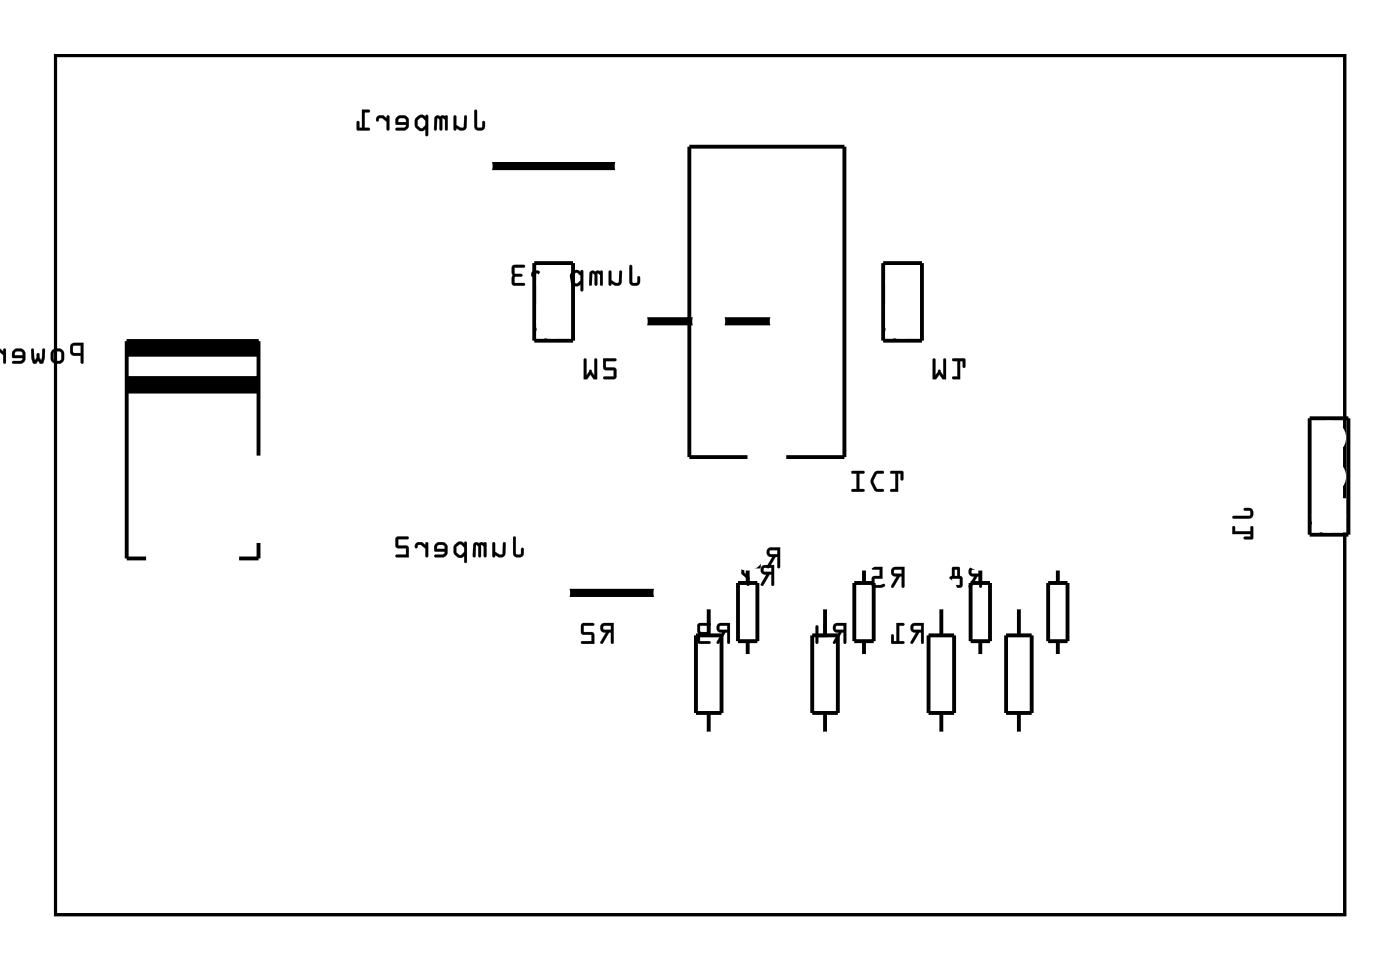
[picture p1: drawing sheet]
<svg xmlns="http://www.w3.org/2000/svg" width="92mm" height="63mm" viewBox="0 0 92 63" stroke-linecap="round" stroke-linejoin="round" font-family="sans-serif">
<path d="M3.6 3.6h84.5v56.3h-84.5z" fill="none" stroke="#000" stroke-width=".2"/>
<g fill="#000">
<path d="M31.1 7.2v1.1a.36 .36 0 0 0 .3 .3 .36 .36 0 0 0 .4-.3v-.3l-.1-.1-.1 .1v.3h-.3v-1zM29.7 7.6v.9h.2v-.1a.38 .38 0 0 0 .4 .2 .38 .38 0 0 0 .3-.3v-.7h-.2v.7l-.1 .1-.4-.2v-.6zM28.5 7.6v.9h.1l.1-.8 .1 .1v.7h.2v-.8l.2 .1v.7h.1v-.9zM27.3 7.7l-.1 .1a.54 .54 0 0 0 .4 .8l.3-.2v.5h.1v-1.3a.09 .09 0 0 0-.1-.1 .09 .09 0 0 0 0 .1l-.3-.1zM27.4 7.8l.2-.1 .3 .2v.3l-.2 .2-.3-.2zM26 7.7l-.1 .2v.2l.7 .1-.1 .2h-.5l-.1 .1h.7l.2-.3-.1-.5-.2-.1h-.3zM26.1 7.8l.4-.1 .1 .3h-.5zM24.7 7.6l-.1 .2a.1 .1 0 0 0 .1 .1 .1 .1 0 0 0 .1-.1l.2-.1 .3 .3v.5h.2v-.9h-.1l-.1 .1-.2-.1zM23.7 7.2v1.2h-.2v-.4l-.1-.1v.6h.8v-.1h-.3v-1h.3v-.2z"/>
<path d="M31.1 7.2v1.1a.37 .37 0 0 0 .3 .3 .37 .37 0 0 0 .4-.3v-.3a.1 .1 0 0 0-.1-.1 .1 .1 0 0 0-.1 .1v.3h-.3v-1zM31.1 7.2l.1 .1 .1 1h.3l.1-.4 .1 .1v.3a.35 .35 0 0 1-.4 .2 .35 .35 0 0 1-.3-.2zM29.7 7.6v.9a.1 .1 0 0 0 .1 0 .1 .1 0 0 0 .1-.1 .39 .39 0 0 0 .7-.1v-.7a.09 .09 0 0 0-.1-.1 .09 .09 0 0 0-.1 .1v.7l-.2 .1-.3-.2v-.6zM29.8 7.6h.1v.6l.4 .2 .1-.1v-.7h.2v.7a.32 .32 0 0 1-.5 .2l-.2-.1-.1 .1h-.1zM28.5 7.6l-.1 .9a.1 .1 0 0 0 .1 .1 .1 .1 0 0 0 .1-.1l.1-.8 .1 .1v.7a.1 .1 0 0 0 .1 .1 .1 .1 0 0 0 .1-.1v-.8l.2 .1-.1 .7a.1 .1 0 0 0 .1 .1 .1 .1 0 0 0 .1-.1v-.9zM28.5 7.6h.8v.9h-.1v-.7l-.2-.1-.1 .8h-.1v-.7l-.1-.1-.1 .8h-.1zM27.3 7.7l-.1 .2a.5 .5 0 0 0 .2 .6l.3 .1 .2-.2v.4a.1 .1 0 0 0 .1 .1 .1 .1 0 0 0 .1-.1v-1.2a.11 .11 0 0 0-.2-.1 .1 .1 0 0 0 0 .1l-.3-.1zM27.4 7.6l.2-.1 .3 .2v-.2l.1 .1v1.3h-.1v-.5l-.2 .2h-.2l-.3-.3v-.5zM27.4 7.9l.2-.2 .3 .2v.3l-.2 .2-.3-.2zM27.4 7.8v.4l.3 .2 .2-.2v-.3l-.3-.2zM26 7.7l-.1 .2v.3h.7l-.1 .2h-.5a.1 .1 0 0 0-.1 .1 .1 .1 0 0 0 .1 .1h.5l.2-.1 .1-.2v-.4l-.3-.3-.3-.1zM26 7.7l.2-.1h.3l.2 .1 .1 .5-.2 .3h-.7l.1-.1h.5l.1-.2-.7-.1v-.2zM26.1 7.8l.4-.1 .1 .3h-.5zM26.1 7.8v.2h.5l-.1-.3zM24.7 7.6l-.1 .2a.14 .14 0 0 0 .2 .2 .11 .11 0 0 0 0-.2l.2-.1 .3 .3v.5a.1 .1 0 0 0 .1 .1 .1 .1 0 0 0 .1-.1v-.9a.1 .1 0 0 0-.1-.1 .1 .1 0 0 0-.1 .1v.1l-.2-.2zM24.7 7.6h.4l.2 .2 .1-.2h.1v.9h-.2v-.5l-.3-.3h-.1l-.2 .2zM23.7 7.2v1.2h-.2l.1-.4a.1 .1 0 0 0-.1-.1 .1 .1 0 0 0-.1 .1v.5l.8 .1a.1 .1 0 0 0 0-.1 .1 .1 0 0 0 0-.1h-.3v-1h.3a.1 .1 0 0 0 0-.1 .1 .1 0 0 0 0-.1zM23.7 7.2h.5v.1h-.3v1.1h.3v.1h-.8v-.6l.1 .1v.4h.2z"/>
<path d="M41.3 17.4l-.1 1a.36 .36 0 0 0 .4 .3 .36 .36 0 0 0 .3-.3v-.3h-.1l-.1 .4h-.3v-1.1zM39.9 17.7v1h.1l.1-.1a.38 .38 0 0 0 .3 .1 .38 .38 0 0 0 .3-.2v-.8l-.1 .1v.6l-.1 .1-.4-.2-.1-.5zM38.7 17.8l-.1 .9h.2v-.8l.2 .1v.7l.1-.1 .1-.7 .1 .1v.6l.2 .1v-1zM37.4 17.9l-.1 .1a.54 .54 0 0 0 .5 .7l.2-.1v.4h.2v-1.3a.09 .09 0 0 0-.1 0 .09 .09 0 0 0-.1 .1l-.2-.1zM37.5 18l.3-.1 .2 .2v.3l-.2 .2-.3-.2zM36.2 17.8l-.1 .2v.3l.7 .1-.2 .1h-.5v.2h.7l.1-.3v-.5l-.3-.2h-.3zM36.3 17.9h.4l.1 .3h-.6zM34.9 17.8l-.1 .2a.1 .1 0 0 0 .1 .1 .1 .1 0 0 0 .1-.1l.2-.1 .3 .2v.5l.1 .1v-1h-.1v.2l-.2-.2zM33.6 17.4l-.1 1.2 .2 .1h.6v-.2h-.6v-.4h.5v-.1v-.1h-.5v-.4h.6l.1-.1z"/>
<path d="M41.3 17.4l-.1 1a.37 .37 0 0 0 .4 .3 .37 .37 0 0 0 .3-.3v-.2a.1 .1 0 0 0-.1-.1 .1 .1 0 0 0-.1 .1v.3h-.3v-1.1zM41.3 17.4h.1v1.1h.3l.1-.4h.1v.3a.35 .35 0 0 1-.3 .3 .35 .35 0 0 1-.4-.3zM39.9 17.7v.9a.1 .1 0 0 0 .1 .1 .1 .1 0 0 0 .1-.1 .39 .39 0 0 0 .6-.1l.1-.7a.09 .09 0 0 0-.1-.1 .09 .09 0 0 0-.1 .1v.6l-.3 .1-.2-.2v-.5zM39.9 17.7l.1 .1v.6l.5 .1 .1-.1v-.6l.1-.1v.8a.32 .32 0 0 1-.5 .2l-.2-.2v.2l-.1-.1zM38.7 17.8l-.1 .8a.1 .1 0 0 0 .1 .1 .1 .1 0 0 0 .1-.1v-.7l.2 .1-.1 .6a.1 .1 0 0 0 .1 .1 .1 .1 0 0 0 .1-.1l.1-.7 .1 .1v.6a.1 .1 0 0 0 .1 .1 .1 .1 0 0 0 .1-.1v-.9zM38.7 17.8l.8-.1v1l-.2-.1v-.6l-.1-.1-.1 .8-.1-.1v-.6l-.2-.1v.7l-.2 .1zM37.4 17.9l-.1 .2a.5 .5 0 0 0 .3 .6h.2l.2-.1v.4a.1 .1 0 0 0 .1 .1 .1 .1 0 0 0 .1-.1v-1.2a.1 .1 0 0 0-.1-.1 .1 .1 0 0 0-.1 .1l-.2-.1zM37.5 17.8l.3-.1 .2 .1 .1-.1h.1v1.4l-.2-.1v-.4l-.1 .1h-.2l-.3-.2v-.5zM37.6 18l.2-.1 .2 .2v.3l-.2 .1-.3-.1zM37.5 18v.4l.3 .2 .2-.2v-.3l-.2-.3zM36.2 17.8l-.1 .2v.3h.7l-.2 .2h-.4a.1 .1 0 0 0-.1 .1 .1 .1 0 0 0 .1 .1h.5l.1-.1 .1-.1v-.5l-.2-.3h-.4zM36.2 17.8l.1-.1h.3l.3 .2v.5l-.1 .2-.7 .1v-.2h.5l.2-.1v-.1h-.7v-.3zM36.3 17.9h.4l.1 .3h-.6zM36.3 17.9l-.1 .3h.6l-.1-.3zM34.9 17.8l-.1 .2a.11 .11 0 0 0 .1 .1 .11 .11 0 0 0 .1-.2h.2l.3 .2v.5a.1 .1 0 0 0 .1 .1 .1 .1 0 0 0 .1-.1v-.8a.1 .1 0 0 0-.1-.1 .1 .1 0 0 0-.1 .1v.1l-.2-.2zM34.9 17.8l.4-.1 .2 .2v-.2h.1v1l-.1-.1v-.5l-.3-.2h-.2l-.1 .2zM33.6 17.4l-.1 1.2 .2 .1h.6a.1 .1 0 0 0 .1-.1 .1 .1 0 0 0-.1-.1h-.6v-.4h.4a.1 .1 0 0 0 .1-.1 .1 .1 0 0 0-.1-.1h-.4v-.4h.6a.1 .1 0 0 0 .1-.1 .1 .1 0 0 0-.1-.1zM33.6 17.4h.8l-.1 .1h-.6v.4h.5v.1v.1h-.5v.4h.6v.2h-.6l-.1-.1z"/>
<path d="M3.6 3.6v56.3h84.5v-56.3zM3.6 3.6h84.5v56.3h-84.5z"/>
<path d="M4.7 22.5l-.1 .2v.4l.2 .2h.5v.5h.1l.1-1.4zM4.8 22.6h.5v.5h-.5zM3.2 23.3a.5 .5 0 0 0 1 0 .5 .5 0 0 0-1 0zM3.6 23h.3l.1 .1v.4l-.1 .1h-.3l-.1-.1zM2.1 22.8l-.1 .1a.95 .95 0 0 0 .2 .9h.2l.1-.2 .1 .2h.2a.95 .95 0 0 0 .1-.9v-.1l-.1 .1-.1 .7-.2-.5-.2 .5-.1-.7zM.9 22.9l-.1 .2v.3l.7 .1-.1 .1h-.6v.2h.7l.2-.3-.1-.5-.3-.2h-.3zM1 23h.4l.1 .3h-.5zM-.1 22.8v.4v-.2l.3 .2v.6h.1l.1-.9-.2-.1v.2zM-.1 22.8v1.4zM-.1 23v.7zM-.1 22.4v1.4zM-.1 22.8v1zM-.1 22.8v1.4zM-.1 23v.6zM-.1 22.4v1.4z"/>
<path d="M4.7 22.5l-.1 .2v.4l.2 .2h.5v.4a.1 .1 0 0 0 .1 .1 .1 .1 0 0 0 .1-.1v-1.3h-.6zM4.7 22.5l.8-.1-.1 1.4h-.1v-.5h-.5l-.2-.2zM4.8 22.7l.5-.1v.5h-.5zM4.8 22.6v.5h.5v-.5zM3.2 23.3a.51 .51 0 0 0 1 0 .51 .51 0 0 0-1 0zM3.2 23.3a.5 .5 0 0 1 1 0 .5 .5 0 0 1-1 0zM3.6 23h.3l.1 .1v.4l-.1 .1h-.4zM3.6 23l-.1 .5 .1 .1h.3l.1-.1v-.4l-.1-.1zM2.1 22.8v.7l.1 .3h.2l.1-.2 .1 .2h.2l.2-.9a.1 .1 0 0 0-.1-.1 .1 .1 0 0 0-.1 .1l-.1 .7-.1-.4a.1 .1 0 0 0-.1-.1 .1 .1 0 0 0-.1 .1l-.1 .4-.1-.7zM2.1 22.8l.1 .1 .1 .7 .2-.5 .2 .5 .1-.7h.1v.5l-.1 .4h-.2l-.1-.2-.1 .2-.3-.1v-.3zM.9 22.9l-.1 .2v.3h.7l-.1 .2h-.5a.1 .1 0 0 0-.1 .1 .1 .1 0 0 0 .1 .1h.5l.1-.1 .1-.1 .1-.5-.3-.3h-.3zM.9 22.9l.1-.1h.3l.3 .2v.5l-.1 .2-.7 .1v-.2h.6l.1-.1v-.1h-.7v-.3zM1 23h.4l.1 .3h-.5zM1 23v.3h.5l-.1-.3zM-.1 22.8v.4v-.2l.3 .2v.5a.1 .1 0 0 0 .1 .1 .1 .1 0 0 0 .1-.1v-.8a.1 .1 0 0 0-.1-.1 .1 .1 0 0 0-.1 .1v.1zM-.1 22.8l.3 .2v-.2l.2 .1-.1 .9h-.1v-.6l-.3-.2v.2zM-.1 22.8v1.4zM-.1 22.8v1.4zM-.1 23v.7zM-.1 22.9v.8zM-.1 22.4v1.4zM-.1 22.5v1.3zM-.1 22.8v1zM-.1 22.8v1zM-.1 22.8v1.4zM-.1 22.8v1.4zM-.1 23v.6zM-.1 23v.6zM-.1 22.4v1.4zM-.1 22.4v1.4z"/>
<path d="M33.6 35.1v1.1a.36 .36 0 0 0 .4 .3 .36 .36 0 0 0 .3-.3v-.3h-.1h-.1v.4h-.3v-1.1zM32.3 35.5v1h.1v-.2a.38 .38 0 0 0 .4 .2 .38 .38 0 0 0 .3-.3v-.7h-.1l-.1 .7-.1 .1-.4-.2v-.6zM31.1 35.6l-.1 .9 .1-.1 .1-.7 .1 .1 .1 .7 .1-.1 .1-.7 .1 .1v.6l.1 .1v-1zM29.8 35.6l-.1 .2a.54 .54 0 0 0 .4 .7l.3-.1v.4h.2v-1.3a.09 .09 0 0 0-.1 0 .09 .09 0 0 0-.1 .1l-.3-.1zM29.9 35.8l.3-.2 .2 .2v.3l-.2 .2-.3-.1zM28.5 35.6l-.1 .2 .1 .3 .6 .1-.1 .1h-.5v.2l.7-.1 .1-.2v-.6l-.3-.1h-.3zM28.7 35.7h.3l.1 .2h-.5zM27.3 35.6l-.1 .2a.1 .1 0 0 0 .1 .1 .1 .1 0 0 0 .1-.1l.2-.1 .3 .2v.5l.1 .1v-1h-.1v.2l-.3-.2zM26 35.2l-.1 .6 .2 .1h.5v.4h-.6l-.1 .1 .9 .1-.1-.7-.6-.1v-.4h.6l.1-.1z"/>
<path d="M33.6 35.1v1.1a.37 .37 0 0 0 .4 .3 .37 .37 0 0 0 .3-.3v-.2a.1 .1 0 0 0-.1-.1 .1 .1 0 0 0-.1 .1v.3h-.3v-1.1zM33.6 35.2h.2v1.1h.3l.1-.4h.1v.3a.35 .35 0 0 1-.3 .3 .35 .35 0 0 1-.4-.3zM32.3 35.5v.9a.1 .1 0 0 0 .1 .1 .1 .1 0 0 0 0-.2 .39 .39 0 0 0 .7-.1v-.6a.09 .09 0 0 0-.1-.1 .09 .09 0 0 0 0 .1l-.1 .6-.2 .1-.3-.2v-.6zM32.3 35.5h.1v.6l.4 .2 .1-.1 .1-.7h.1v.7a.32 .32 0 0 1-.5 .2l-.2-.1v.2l-.1-.1zM31.1 35.5l-.1 .9a.1 .1 0 0 0 .1 .1 .1 .1 0 0 0 .1-.1v-.7l.1 .1v.6a.1 .1 0 0 0 .1 .1 .1 .1 0 0 0 .1-.1l.1-.7 .1 .1v.6a.1 .1 0 0 0 .1 .1 .1 .1 0 0 0 .1-.1v-.9zM31.1 35.6l.7-.1v1l-.1-.1v-.6l-.1-.1-.1 .8-.1-.1-.1-.6-.1-.1v.7l-.2 .1zM29.8 35.6l-.1 .2a.5 .5 0 0 0 .3 .7h.2l.2-.1v.4a.1 .1 0 0 0 .1 .1 .1 .1 0 0 0 .1-.1v-1.3a.1 .1 0 0 0-.1-.1 .11 .11 0 0 0-.1 .2l-.3-.2zM29.9 35.6l.2-.1 .3 .1 .1-.1h.1l-.1 1.3h-.1v-.4l-.1 .1h-.3l-.2-.3-.1-.4zM29.9 35.8l.3-.2 .2 .2v.3l-.2 .2-.3-.1zM29.9 35.8v.4l.3 .1 .2-.2v-.3l-.2-.2zM28.5 35.6l-.1 .2 .1 .3h.6l-.1 .2h-.5a.1 .1 0 0 0-.1 .1 .1 .1 0 0 0 .1 .1h.5l.2-.1 .1-.1v-.5l-.2-.3h-.4zM28.5 35.6l.2-.1h.3l.3 .2v.5l-.2 .2-.6 .1v-.2h.5l.2-.1v-.1h-.7v-.3zM28.7 35.7h.3l.1 .2h-.5zM28.7 35.7l-.1 .2h.6l-.2-.2zM27.3 35.6l-.1 .2a.11 .11 0 0 0 .1 .1 .11 .11 0 0 0 .1-.2h.2l.3 .2v.5a.1 .1 0 0 0 .1 .1 .1 .1 0 0 0 .1-.1v-.8a.1 .1 0 0 0-.1-.1 .1 .1 0 0 0-.1 .1v.1l-.3-.2zM27.3 35.6l.4-.1 .2 .2v-.2h.1v1l-.1-.1v-.5l-.3-.2h-.2l-.2 .2zM26 35.2v.6l.6 .1v.4h-.6a.1 .1 0 0 0-.1 .1 .1 .1 0 0 0 .1 .1h.8l-.1-.7-.6-.1v-.4h.6a.1 .1 0 0 0 .1-.1 .1 .1 0 0 0-.1-.1zM26 35.2h.8l-.1 .1h-.6v.4l.6 .1 .1 .7-.9-.1 .1-.1h.6v-.4h-.5l-.2-.1z"/>
<path d="M38.3 23.5l-.1 1.3h.3l.2-.3 .2 .3h.2v-1.2a.1 .1 0 0 0-.1-.1 .1 .1 0 0 0-.1 .1v1l-.1-.3a.1 .1 0 0 0-.1-.1 .1 .1 0 0 0-.1 .1l-.2 .3v-1v-.1zM38.3 23.5l.1 .1v1l.3-.4 .3 .4v-1v-.1h.1v1.3h-.2l-.2-.3-.2 .3h-.3zM39.5 23.5l.1 .7h.6v.4h-.6a.1 .1 0 0 0-.1 .1 .1 .1 0 0 0 .1 .1h.6l.2-.1-.1-.6h-.6v-.5h.6a.1 .1 0 0 0 .1 0 .1 .1 0 0 0-.1-.1zM39.5 23.5h.9l-.1 .1h-.6v.5h.5l.2 .1v.4l-.1 .2h-.8l.1-.1h.6v-.5h-.6z"/>
<path d="M38.3 23.5l-.1 1.3h.3l.2-.3 .2 .3h.2v-1.3l-.2 .1v1l-.1-.3a.1 .1 0 0 0-.1-.1 .1 .1 0 0 0-.1 .1l-.2 .3v-1zM39.5 23.5l.1 .7h.6v.4h-.6l-.1 .2h.8l.1-.2v-.4l-.2-.1h-.5v-.5h.6l.1-.1z"/>
<path d="M49.9 37.1a.32 .32 0 0 0 0 .4 .32 .32 0 0 0 .3 .1l-.3 .7h.1l.4-.7h.1v.7h.2v-1.3zM50 37.2h.5v.2h-.4zM48.6 37v.6l.3 .3v.4h.1l.1-.5-.3-.3v-.3h.5h.1v-.2z"/>
<path d="M49.9 37.1a.32 .32 0 0 0 0 .4 .32 .32 0 0 0 .3 .1l-.4 .6a.11 .11 0 0 0 .1 .2 .1 .1 0 0 0 .1-.1l.4-.7h.1v.7a.1 .1 0 0 0 .1 .1 .1 .1 0 0 0 .1-.1v-1.3h-.6zM49.9 37.1l.8-.1v1.3h-.2v-.7h-.1l-.4 .7h-.1l.3-.7a.31 .31 0 0 1-.3-.1 .31 .31 0 0 1 0-.4zM50.1 37.2h.4v.2h-.4zM50 37.2l.1 .2h.4v-.2zM48.6 37v.6l.3 .3v.4a.1 .1 0 0 0 .1 .1 .1 .1 0 0 0 .1-.1v-.5l-.3-.3v-.3h.5l.1 .1v-.3zM48.6 37l.8 .1v.1h-.1h-.6v.3l.4 .3-.1 .5h-.1v-.4l-.3-.3z"/>
<path d="M50.3 35.9a.32 .32 0 0 0 0 .4 .32 .32 0 0 0 .3 .2l-.4 .6 .2 .1 .4-.7h.1v.6l.2 .1v-1.4zM50.4 36h.5v.3h-.4zM49.6 35.9l.1 .7h-.7v.6l.8-.1v-1.2v-.1zM49.1 36.8h.6v.2h-.6z"/>
<path d="M50.3 35.9a.32 .32 0 0 0-.1 .4 .32 .32 0 0 0 .4 .2l-.4 .6a.1 .1 0 0 0 .1 .1 .1 .1 0 0 0 .1 0l.4-.7h.1v.6a.1 .1 0 0 0 .1 .1 .1 .1 0 0 0 .1-.1v-1.3h-.6zM50.3 35.9l.8-.1-.1 1.4-.1-.1v-.7h-.1l-.4 .8-.1-.1 .3-.7a.31 .31 0 0 1-.3-.1 .31 .31 0 0 1 0-.4zM50.4 36h.5v.3h-.4zM50.4 36l.1 .3h.4v-.3zM49.6 35.9l.1 .7h-.7v.6l.8-.1v-1.2v-.1zM49.6 35.9h.2v1.2l-.8 .1v-.6h.7zM49.1 36.8h.6v.2h-.6zM49.1 36.7v.3h.6v-.3z"/>
<path d="M55.8 30.8v.2h.3v1h-.2a.1 .1 0 0 0-.1 .1 .1 .1 0 0 0 .1 .1h.7a.1 .1 0 0 0 .1-.1 .1 .1 0 0 0-.1-.1h-.3v-1h.3a.1 .1 0 0 0 .1-.1 .1 .1 0 0 0-.1-.1zM55.8 30.9h.8v.1h-.3v1h.3v.2l-.8-.1v-.1h.3v-1h-.3zM57.3 30.9l-.3 .5 .1 .3 .3 .5h.4a.1 .1 0 0 0 .1-.1 .1 .1 0 0 0-.1-.1h-.3l-.3-.5 .3-.5h.3a.1 .1 0 0 0 .1-.1 .1 .1 0 0 0-.1-.1zM57.3 30.9l.2-.1 .4 .1v.1h-.5l-.2 .5 .2 .5h.5v.1h-.5l-.3-.4a.77 .77 0 0 1 .2-.8zM58.3 30.8l.1 .2h.3v1h-.3a.1 .1 0 0 0-.1 .1 .1 .1 0 0 0 .1 .1h.4v-1.2h.2v.4a.1 .1 0 0 0 .1 .1 .1 .1 0 0 0 .1-.1l-.1-.6zM58.3 30.9h.9l-.1 .5h-.1v-.4h-.2v1.2l-.5-.1 .1-.1h.3v-1h-.3z"/>
<path d="M55.8 30.9v.1h.3v1h-.3v.1l.8 .1v-.2h-.3v-1h.3v-.1zM57.3 30.9l-.2 .5v.3l.3 .5h.5v-.2h-.4l-.3-.5 .3-.5h.4v-.1l-.4-.1zM58.3 30.9l.1 .1h.3v1h-.3l-.1 .1 .5 .1v-1.2h.2v.4h.1l.1-.5z"/>
<path d="M58.5 37.2a.32 .32 0 0 0-.1 .4 .32 .32 0 0 0 .3 .1l-.3 .7 .1 .1 .5-.8h.1v.7l.1 .1 .1-1.4zM58.6 37.3h.5v.3h-.5zM57.1 37.1l.1 .2h.4v.4l-.4 .1-.1 .6 .2 .1h.4a.15 .15 0 0 0 .2 0 .15 .15 0 0 0 0-.3l-.6 .1v-.4h.5v-.8z"/>
<path d="M58.5 37.2a.32 .32 0 0 0-.1 .4 .32 .32 0 0 0 .3 .1l-.3 .6a.1 .1 0 0 0 0 .2 .11 .11 0 0 0 .2-.1l.4-.7h.1v.7a.1 .1 0 0 0 .1 .1 .1 .1 0 0 0 .1-.1v-1.3h-.7zM58.5 37.2l.8-.1-.1 1.4-.1-.1v-.7h-.1l-.5 .7h-.1l.4-.7a.31 .31 0 0 1-.4-.1 .31 .31 0 0 1 .1-.4zM58.6 37.3h.5v.3l-.5-.1zM58.6 37.3v.3h.5v-.3zM57.1 37.1l.1 .2h.4v.4l-.4 .1-.1 .6 .2 .1 .6-.1a.1 .1 0 0 0 .1-.1 .1 .1 0 0 0-.1-.1l-.6 .1v-.4h.5v-.8zM57.1 37.1h.7v.8h-.5v.4l.6-.1 .1 .1-.1 .1-.6 .1-.2-.1 .1-.6 .4-.1v-.4h-.4z"/>
<path d="M61.1 23.5v1.3h.2l.2-.3 .3 .3h.2v-1.2a.1 .1 0 0 0-.1-.1 .1 .1 0 0 0-.1 .1v1l-.2-.3a.1 .1 0 0 0-.1-.1 .1 .1 0 0 0 0 .1l-.2 .3v-1l-.1-.1zM61.1 23.5l.2 .1v1l.2-.4 .3 .4v-1l.1-.1h.1v1.3h-.2l-.3-.3-.2 .3h-.2zM62.4 23.5v.1h.3v1h-.2a.1 .1 0 0 0-.1 .1 .1 .1 0 0 0 .1 .1h.4v-1.2h.2v.4a.1 .1 0 0 0 .1 .1 .1 .1 0 0 0 .1-.1l-.1-.5zM62.4 23.5h.8v.6l-.1-.1v-.4h-.2v1.2h-.5v-.1h.3v-1.1h-.3z"/>
<path d="M61.1 23.5v1.3h.2l.2-.3 .3 .3h.2l-.1-1.3-.1 .1v1l-.2-.3a.1 .1 0 0 0-.1-.1 .1 .1 0 0 0 0 .1l-.2 .3v-1zM62.4 23.5v.1h.3v1l-.3 .1v.1h.5v-1.2h.2v.4l.1 .1v-.6z"/>
<path d="M63.5 37.2a.32 .32 0 0 0 0 .4 .32 .32 0 0 0 .3 .1l-.3 .7 .1 .1 .4-.8h.2v.7l.1 .1v-1.4zM63.7 37.3h.5v.3h-.5zM62.4 37.1v.6l-.2 .2v.5l.2 .1h.6l.1-.2v-.4l-.2-.2v-.5zM62.4 37.9h.5v.4h-.5zM62.5 37.3h.2v.4h-.2z"/>
<path d="M63.5 37.2a.32 .32 0 0 0 0 .4 .32 .32 0 0 0 .3 .1l-.3 .6a.1 .1 0 0 0 0 .2 .1 .1 0 0 0 .1-.1l.4-.7h.2l-.1 .7a.1 .1 0 0 0 .1 .1 .1 .1 0 0 0 .1-.1v-1.3h-.6zM63.5 37.2l.8-.1v1.4l-.1-.1v-.7h-.2l-.4 .7h-.1l.3-.7a.31 .31 0 0 1-.3-.1 .31 .31 0 0 1 0-.4zM63.7 37.3h.5v.3l-.5-.1zM63.7 37.3v.3h.5v-.3zM62.4 37.1v.6l-.2 .2v.5l.2 .1h.6l.1-.2v-.4l-.2-.2v-.5zM62.4 37.1l.5 .1v.5l.2 .2v.4l-.1 .2h-.6l-.2-.1v-.5l.2-.2zM62.4 37.9h.5v.4h-.5zM62.4 37.9v.4h.5v-.4zM62.5 37.3h.2v.4h-.2zM62.5 37.3v.4h.2v-.4z"/>
<path d="M80.8 33.8v.2h1a.36 .36 0 0 0 .3-.4 .36 .36 0 0 0-.3-.3h-.3v.1l.4 .1v.3zM80.8 34.5l-.1 .5h1.2v.1h-.4v.2h.6l-.1-.9-.1 .1v.3h-1v-.3z"/>
<path d="M80.8 33.8v.2h1a.37 .37 0 0 0 .3-.4 .37 .37 0 0 0-.3-.4h-.2a.1 .1 0 0 0-.1 .1 .1 .1 0 0 0 .1 .1l.3 .1v.2zM80.8 33.8h1.1v-.3l-.4-.2h.3a.35 .35 0 0 1 .3 .3 .35 .35 0 0 1-.3 .3h-1zM80.8 34.5l-.1 .5h1.2v.1h-.3a.1 .1 0 0 0-.1 .1 .1 .1 0 0 0 .1 .1h.5v-.8a.1 .1 0 0 0-.1-.1 .1 .1 0 0 0-.1 .1v.3h-1v-.3zM80.8 34.5h.1v.3h1v-.3h.1l.1 .7h-.6v-.1h.4v-.1h-1.2z"/>
<path d="M39.4 40.9a.32 .32 0 0 0 0 .3 .32 .32 0 0 0 .3 .2l-.4 .7h.2l.4-.7h.1v.7h.1l.1-1.3zM39.5 41h.5v.2h-.4zM38.1 40.8v.6l.1 .2h.6v.4h-.6l-.1 .1h.8v-.7h-.7v-.4h.6l.1-.2z"/>
<path d="M39.4 40.9a.32 .32 0 0 0-.1 .3 .32 .32 0 0 0 .4 .2l-.4 .6a.1 .1 0 0 0 .1 .1 .1 .1 0 0 0 .1 0l.4-.7h.1v.7a.1 .1 0 0 0 .1 .1 .1 .1 0 0 0 .1-.1v-1.3h-.6zM39.4 40.9l.8-.1-.1 1.3h-.1v-.7h-.1l-.4 .7h-.2l.4-.7a.31 .31 0 0 1-.3-.2 .31 .31 0 0 1 0-.3zM39.5 41h.5v.2h-.4zM39.5 41l.1 .2h.4v-.2zM38.1 40.8v.7l.7 .1v.4h-.6a.1 .1 0 0 0-.1 .1 .1 .1 0 0 0 .1 .1h.7v-.8h-.7v-.4h.6a.1 .1 0 0 0 .1-.1 .1 .1 0 0 0-.1-.1zM38.1 40.8h.8l-.1 .2h-.6v.4h.7v.7h-.8l.1-.1h.6v-.5h-.6l-.1-.1z"/>
<path d="M47 40.9a.32 .32 0 0 0 0 .3 .32 .32 0 0 0 .3 .2l-.3 .7h.1l.4-.7h.1v.7h.2v-1.3zM47.2 41h.4v.2h-.4zM45.7 40.8v1.2l.2 .1h.6v-.1h-.6v-.4l.4-.1h.1l-.1-.1h-.4v-.4h.6v-.2z"/>
<path d="M47 40.9a.32 .32 0 0 0 0 .3 .32 .32 0 0 0 .3 .2l-.3 .6a.1 .1 0 0 0 0 .1 .1 .1 0 0 0 .1 0l.4-.7h.1v.7a.1 .1 0 0 0 .1 .1 .1 .1 0 0 0 .1-.1v-1.3h-.6zM47 40.9l.8-.1v1.3h-.1v-.7h-.2l-.4 .7h-.1l.3-.7a.31 .31 0 0 1-.3-.2 .31 .31 0 0 1 0-.3zM47.2 41h.4v.2h-.4zM47.2 41v.2h.5v-.2zM45.7 40.8v1.2l.2 .2h.6a.1 .1 0 0 0 .1-.1 .1 .1 0 0 0-.1-.1h-.6v-.4h.4a.1 .1 0 0 0 .1-.1 .1 .1 0 0 0-.1-.1l-.4-.1v-.3h.6a.1 .1 0 0 0 .1-.1 .1 .1 0 0 0-.1-.1zM45.7 40.8h.8v.2h-.6v.4h.4l.1 .1h-.1l-.4 .1v.4h.6v.1h-.6l-.2-.1z"/>
<path d="M54.7 40.9a.32 .32 0 0 0-.1 .3 .32 .32 0 0 0 .3 .2l-.3 .7h.1l.4-.7h.2v.7h.1v-1.3zM54.8 41h.5v.2h-.5zM53.5 41l-.1 .5-.1 .1 .2 .5h.1v-.4h.5v-.8v-.1h-.1v.7h-.4v-.5z"/>
<path d="M54.6 40.9a.32 .32 0 0 0 0 .3 .32 .32 0 0 0 .3 .2l-.3 .6a.1 .1 0 0 0 0 .1 .1 .1 0 0 0 .1 0l.4-.7h.2v.7a.1 .1 0 0 0 .1 .1 .1 .1 0 0 0 .1-.1v-1.3h-.7zM54.7 40.9l.7-.1v1.3h-.1v-.7h-.2l-.4 .7h-.1l.4-.7a.31 .31 0 0 1-.4-.2 .31 .31 0 0 1 .1-.3zM54.8 41h.5v.2h-.5zM54.8 41v.2h.5v-.2zM53.5 41l-.1 .5a.09 .09 0 0 0-.1 .1 .09 .09 0 0 0 .1 .1v.4a.1 .1 0 0 0 .1 .1 .1 .1 0 0 0 .1-.1v-.4h.5v-.8a.1 .1 0 0 0-.1-.1 .1 .1 0 0 0-.1 .1l.1 .6h-.4v-.5zM53.5 41h.1v.5h.4v-.7h.1v.1v.8h-.5v.4h-.1l-.1-.5v-.1z"/>
<path d="M59.7 40.9a.32 .32 0 0 0 0 .3 .32 .32 0 0 0 .3 .2l-.3 .7h.1l.4-.7h.1v.7h.2v-1.3zM59.9 41h.4v.2h-.4zM58.7 40.8v1.2h-.1v-.4l-.2-.1v.6h.8v-.1h-.3v-1h.3v-.2z"/>
<path d="M59.7 40.9a.32 .32 0 0 0 0 .3 .32 .32 0 0 0 .3 .2l-.3 .6a.1 .1 0 0 0 0 .1 .1 .1 0 0 0 .1 0l.4-.7h.1v.7a.1 .1 0 0 0 .1 .1 .1 .1 0 0 0 .1-.1v-1.3h-.6zM59.7 40.9l.8-.1v1.3h-.1v-.7h-.2l-.4 .7h-.1l.3-.7a.31 .31 0 0 1-.3-.2 .31 .31 0 0 1 0-.3zM59.9 41h.4v.2h-.4zM59.9 41v.2h.5v-.2zM58.7 40.8v1.2h-.1v-.4a.1 .1 0 0 0-.1-.1 .1 .1 0 0 0-.1 .1v.5l.8 .1a.1 .1 0 0 0 .1-.1 .1 .1 0 0 0-.1-.1h-.3v-1h.3a.1 .1 0 0 0 .1-.1 .1 .1 0 0 0-.1-.1zM58.7 40.8h.5v.1l-.3 .1v1h.3v.1h-.8v-.6l.1 .1 .1 .4h.1z"/>
</g>
<g fill="none" stroke="#000" stroke-width=".25">
<path d="M35 17.2h2.5v5.1h-2.5zM57.9 17.2h2.5v5.1h-2.5zM8.3 22.5h8.6M8.3 22.6h8.6M8.3 22.7h8.6M8.3 22.8h8.6M8.3 23h8.6M8.3 23.1h8.6M8.3 23.2h8.6M8.3 25.6h8.6M8.3 25.5h8.6M8.3 25.4h8.6"/>
<path d="M8.3 25.3h8.6M8.3 25.1h8.6M8.3 25h8.6M8.3 24.9h8.6M8.3 24.7h8.6M16.9 29.8v-7.5h-8.6v14.3h1.3M16.9 35.5v1.1h-1.2M46.4 39.8v1.8M48.4 38.2h1.2v3.8h-1.2zM49 29.9h-3.8v-20.3h10.1v20.3h-3.8M49 37.2v1M54.1 39.8v1.8"/>
<path d="M56 38.2h1.2v3.8h-1.2zM56.6 37.2v1M61.7 39.8v1.8M63.6 38.2h1.3v3.8h-1.3zM64.2 37.2v1M66.8 39.8v1.8M68.7 38.2h1.2v3.8h-1.2zM69.3 37.2v1M85.8 27.4h2.5v7.6h-2.5zM45.6 41.6h1.7v5.1h-1.7zM46.4 46.7v1.3M49 42v.9"/>
<path d="M53.2 41.6h1.7v5.1h-1.7zM54.1 46.7v1.3M56.6 42v.9M60.8 41.6h1.7v5.1h-1.7zM61.7 46.7v1.3M64.2 42v.9M65.9 41.6h1.7v5.1h-1.7zM66.8 46.7v1.3M69.3 42v.9"/>
</g>
<path d="M35 21.4l.9 .9M57.9 21.4l.9 .9M85.8 34.1l.9 .9" fill="none" stroke="#000" stroke-width=".13"/>
<path d="M32.1 10.9h8.3M37.2 38.8h5.7M42.3 21h8.3" fill="none" stroke="#000" stroke-width=".53"/>
<circle cx="12.6" cy="35.9" r="1.52" fill="#fff"/>
<circle cx="12.6" cy="35.9" r="1.52" fill="none" stroke="#fff" stroke-width=".76" stroke-linecap="butt"/>
<circle cx="12.6" cy="29.8" r="1.52" fill="#fff"/>
<circle cx="12.6" cy="29.8" r="1.52" fill="none" stroke="#fff" stroke-width=".76" stroke-linecap="butt"/>
<circle cx="17.4" cy="32.9" r="1.52" fill="#fff"/>
<circle cx="17.4" cy="32.9" r="1.52" fill="none" stroke="#fff" stroke-width=".76" stroke-linecap="butt"/>
<path d="M45.7 28h1.4v1.4h-1.4z" fill="#fff"/>
<path d="M45.7 28h1.4v1.4h-1.4z" fill="none" stroke="#fff" stroke-width=".76" stroke-linecap="butt"/>
<circle cx="46.4" cy="28.7" r=".7" fill="#fff"/>
<circle cx="46.4" cy="28.7" r=".7" fill="none" stroke="#fff" stroke-width=".76" stroke-linecap="butt"/>
<circle cx="54.1" cy="28.7" r=".7" fill="#fff"/>
<circle cx="54.1" cy="28.7" r=".7" fill="none" stroke="#fff" stroke-width=".76" stroke-linecap="butt"/>
<circle cx="46.4" cy="26.1" r=".7" fill="#fff"/>
<circle cx="46.4" cy="26.1" r=".7" fill="none" stroke="#fff" stroke-width=".76" stroke-linecap="butt"/>
<circle cx="54.1" cy="26.1" r=".7" fill="#fff"/>
<circle cx="54.1" cy="26.1" r=".7" fill="none" stroke="#fff" stroke-width=".76" stroke-linecap="butt"/>
<circle cx="46.4" cy="23.6" r=".7" fill="#fff"/>
<circle cx="46.4" cy="23.6" r=".7" fill="none" stroke="#fff" stroke-width=".76" stroke-linecap="butt"/>
<circle cx="54.1" cy="23.6" r=".7" fill="#fff"/>
<circle cx="54.1" cy="23.6" r=".7" fill="none" stroke="#fff" stroke-width=".76" stroke-linecap="butt"/>
<circle cx="46.4" cy="21" r=".7" fill="#fff"/>
<circle cx="46.4" cy="21" r=".7" fill="none" stroke="#fff" stroke-width=".76" stroke-linecap="butt"/>
<circle cx="54.1" cy="21" r=".7" fill="#fff"/>
<circle cx="54.1" cy="21" r=".7" fill="none" stroke="#fff" stroke-width=".76" stroke-linecap="butt"/>
<circle cx="46.4" cy="18.5" r=".7" fill="#fff"/>
<circle cx="46.4" cy="18.5" r=".7" fill="none" stroke="#fff" stroke-width=".76" stroke-linecap="butt"/>
<circle cx="54.1" cy="18.5" r=".7" fill="#fff"/>
<circle cx="54.1" cy="18.5" r=".7" fill="none" stroke="#fff" stroke-width=".76" stroke-linecap="butt"/>
<circle cx="46.4" cy="16" r=".7" fill="#fff"/>
<circle cx="46.4" cy="16" r=".7" fill="none" stroke="#fff" stroke-width=".76" stroke-linecap="butt"/>
<circle cx="54.1" cy="16" r=".7" fill="#fff"/>
<circle cx="54.1" cy="16" r=".7" fill="none" stroke="#fff" stroke-width=".76" stroke-linecap="butt"/>
<circle cx="46.4" cy="13.4" r=".7" fill="#fff"/>
<circle cx="46.4" cy="13.4" r=".7" fill="none" stroke="#fff" stroke-width=".76" stroke-linecap="butt"/>
<circle cx="54.1" cy="13.4" r=".7" fill="#fff"/>
<circle cx="54.1" cy="13.4" r=".7" fill="none" stroke="#fff" stroke-width=".76" stroke-linecap="butt"/>
<circle cx="46.4" cy="10.9" r=".7" fill="#fff"/>
<circle cx="46.4" cy="10.9" r=".7" fill="none" stroke="#fff" stroke-width=".76" stroke-linecap="butt"/>
<circle cx="54.1" cy="10.9" r=".7" fill="#fff"/>
<circle cx="54.1" cy="10.9" r=".7" fill="none" stroke="#fff" stroke-width=".76" stroke-linecap="butt"/>
<circle cx="61.7" cy="38.8" r=".7" fill="#fff"/>
<circle cx="61.7" cy="38.8" r=".7" fill="none" stroke="#fff" stroke-width=".76" stroke-linecap="butt"/>
<circle cx="61.7" cy="49" r=".7" fill="#fff"/>
<circle cx="61.7" cy="49" r=".7" fill="none" stroke="#fff" stroke-width=".76" stroke-linecap="butt"/>
<circle cx="54.1" cy="38.8" r=".7" fill="#fff"/>
<circle cx="54.1" cy="38.8" r=".7" fill="none" stroke="#fff" stroke-width=".76" stroke-linecap="butt"/>
<circle cx="54.1" cy="49" r=".7" fill="#fff"/>
<circle cx="54.1" cy="49" r=".7" fill="none" stroke="#fff" stroke-width=".76" stroke-linecap="butt"/>
<circle cx="46.4" cy="38.8" r=".7" fill="#fff"/>
<circle cx="46.4" cy="38.8" r=".7" fill="none" stroke="#fff" stroke-width=".76" stroke-linecap="butt"/>
<circle cx="46.4" cy="49" r=".7" fill="#fff"/>
<circle cx="46.4" cy="49" r=".7" fill="none" stroke="#fff" stroke-width=".76" stroke-linecap="butt"/>
<circle cx="66.8" cy="38.8" r=".7" fill="#fff"/>
<circle cx="66.8" cy="38.8" r=".7" fill="none" stroke="#fff" stroke-width=".76" stroke-linecap="butt"/>
<circle cx="66.8" cy="49" r=".7" fill="#fff"/>
<circle cx="66.8" cy="49" r=".7" fill="none" stroke="#fff" stroke-width=".76" stroke-linecap="butt"/>
<circle cx="69.3" cy="36.3" r=".7" fill="#fff"/>
<circle cx="69.3" cy="36.3" r=".7" fill="none" stroke="#fff" stroke-width=".76" stroke-linecap="butt"/>
<circle cx="69.3" cy="43.9" r=".7" fill="#fff"/>
<circle cx="69.3" cy="43.9" r=".7" fill="none" stroke="#fff" stroke-width=".76" stroke-linecap="butt"/>
<circle cx="56.6" cy="36.3" r=".7" fill="#fff"/>
<circle cx="56.6" cy="36.3" r=".7" fill="none" stroke="#fff" stroke-width=".76" stroke-linecap="butt"/>
<circle cx="56.6" cy="43.9" r=".7" fill="#fff"/>
<circle cx="56.6" cy="43.9" r=".7" fill="none" stroke="#fff" stroke-width=".76" stroke-linecap="butt"/>
<circle cx="49" cy="36.3" r=".7" fill="#fff"/>
<circle cx="49" cy="36.3" r=".7" fill="none" stroke="#fff" stroke-width=".76" stroke-linecap="butt"/>
<circle cx="49" cy="43.9" r=".7" fill="#fff"/>
<circle cx="49" cy="43.9" r=".7" fill="none" stroke="#fff" stroke-width=".76" stroke-linecap="butt"/>
<circle cx="64.2" cy="36.3" r=".7" fill="#fff"/>
<circle cx="64.2" cy="36.3" r=".7" fill="none" stroke="#fff" stroke-width=".76" stroke-linecap="butt"/>
<circle cx="64.2" cy="43.9" r=".7" fill="#fff"/>
<circle cx="64.2" cy="43.9" r=".7" fill="none" stroke="#fff" stroke-width=".76" stroke-linecap="butt"/>
<path d="M58.4 20.3h1.5v1.5h-1.5z" fill="#fff"/>
<path d="M58.4 20.3h1.5v1.5h-1.5z" fill="none" stroke="#fff" stroke-width=".76" stroke-linecap="butt"/>
<circle cx="59.1" cy="21" r=".74" fill="#fff"/>
<circle cx="59.1" cy="21" r=".74" fill="none" stroke="#fff" stroke-width=".76" stroke-linecap="butt"/>
<circle cx="59.1" cy="18.5" r=".74" fill="#fff"/>
<circle cx="59.1" cy="18.5" r=".74" fill="none" stroke="#fff" stroke-width=".76" stroke-linecap="butt"/>
<path d="M35.5 20.3h1.5v1.5h-1.5z" fill="#fff"/>
<path d="M35.5 20.3h1.5v1.5h-1.5z" fill="none" stroke="#fff" stroke-width=".76" stroke-linecap="butt"/>
<circle cx="36.3" cy="21" r=".74" fill="#fff"/>
<circle cx="36.3" cy="21" r=".74" fill="none" stroke="#fff" stroke-width=".76" stroke-linecap="butt"/>
<circle cx="36.3" cy="18.5" r=".74" fill="#fff"/>
<circle cx="36.3" cy="18.5" r=".74" fill="none" stroke="#fff" stroke-width=".76" stroke-linecap="butt"/>
<path d="M86.3 33h1.5v1.5h-1.5z" fill="#fff"/>
<path d="M86.3 33h1.5v1.5h-1.5z" fill="none" stroke="#fff" stroke-width=".76" stroke-linecap="butt"/>
<circle cx="87.1" cy="33.7" r=".74" fill="#fff"/>
<circle cx="87.1" cy="33.7" r=".74" fill="none" stroke="#fff" stroke-width=".76" stroke-linecap="butt"/>
<circle cx="87.1" cy="31.2" r=".74" fill="#fff"/>
<circle cx="87.1" cy="31.2" r=".74" fill="none" stroke="#fff" stroke-width=".76" stroke-linecap="butt"/>
<circle cx="87.1" cy="28.7" r=".74" fill="#fff"/>
<circle cx="87.1" cy="28.7" r=".74" fill="none" stroke="#fff" stroke-width=".76" stroke-linecap="butt"/>
<circle cx="41.4" cy="10.9" r=".7" fill="#fff"/>
<circle cx="41.4" cy="10.9" r=".7" fill="none" stroke="#fff" stroke-width=".76" stroke-linecap="butt"/>
<circle cx="31.2" cy="10.9" r=".7" fill="#fff"/>
<circle cx="31.2" cy="10.9" r=".7" fill="none" stroke="#fff" stroke-width=".76" stroke-linecap="butt"/>
<circle cx="43.9" cy="38.8" r=".7" fill="#fff"/>
<circle cx="43.9" cy="38.8" r=".7" fill="none" stroke="#fff" stroke-width=".76" stroke-linecap="butt"/>
<circle cx="36.3" cy="38.8" r=".7" fill="#fff"/>
<circle cx="36.3" cy="38.8" r=".7" fill="none" stroke="#fff" stroke-width=".76" stroke-linecap="butt"/>
<circle cx="51.5" cy="21" r=".7" fill="#fff"/>
<circle cx="51.5" cy="21" r=".7" fill="none" stroke="#fff" stroke-width=".76" stroke-linecap="butt"/>
<circle cx="41.4" cy="21" r=".7" fill="#fff"/>
<circle cx="41.4" cy="21" r=".7" fill="none" stroke="#fff" stroke-width=".76" stroke-linecap="butt"/>
<circle cx="58.1" cy="54.1" r=".66" fill="#fff"/>
<circle cx="58.1" cy="54.1" r=".66" fill="none" stroke="#fff" stroke-width=".61" stroke-linecap="butt"/>
<circle cx="60.7" cy="54.1" r=".66" fill="#fff"/>
<circle cx="60.7" cy="54.1" r=".66" fill="none" stroke="#fff" stroke-width=".61" stroke-linecap="butt"/>
<circle cx="63.2" cy="54.1" r=".66" fill="#fff"/>
<circle cx="63.2" cy="54.1" r=".66" fill="none" stroke="#fff" stroke-width=".61" stroke-linecap="butt"/>
<circle cx="65.7" cy="54.1" r=".66" fill="#fff"/>
<circle cx="65.7" cy="54.1" r=".66" fill="none" stroke="#fff" stroke-width=".61" stroke-linecap="butt"/>
<circle cx="68.3" cy="54.1" r=".66" fill="#fff"/>
<circle cx="68.3" cy="54.1" r=".66" fill="none" stroke="#fff" stroke-width=".61" stroke-linecap="butt"/>
<circle cx="46.4" cy="5.8" r=".66" fill="#fff"/>
<circle cx="46.4" cy="5.8" r=".66" fill="none" stroke="#fff" stroke-width=".61" stroke-linecap="butt"/>
<circle cx="43.9" cy="5.8" r=".66" fill="#fff"/>
<circle cx="43.9" cy="5.8" r=".66" fill="none" stroke="#fff" stroke-width=".61" stroke-linecap="butt"/>
<circle cx="41.4" cy="5.8" r=".66" fill="#fff"/>
<circle cx="41.4" cy="5.8" r=".66" fill="none" stroke="#fff" stroke-width=".61" stroke-linecap="butt"/>
<circle cx="38.8" cy="5.8" r=".66" fill="#fff"/>
<circle cx="38.8" cy="5.8" r=".66" fill="none" stroke="#fff" stroke-width=".61" stroke-linecap="butt"/>
<circle cx="36.3" cy="5.8" r=".66" fill="#fff"/>
<circle cx="36.3" cy="5.8" r=".66" fill="none" stroke="#fff" stroke-width=".61" stroke-linecap="butt"/>
<circle cx="33.7" cy="5.8" r=".66" fill="#fff"/>
<circle cx="33.7" cy="5.8" r=".66" fill="none" stroke="#fff" stroke-width=".61" stroke-linecap="butt"/>
<circle cx="31.2" cy="5.8" r=".66" fill="#fff"/>
<circle cx="31.2" cy="5.8" r=".66" fill="none" stroke="#fff" stroke-width=".61" stroke-linecap="butt"/>
<circle cx="28.7" cy="5.8" r=".66" fill="#fff"/>
<circle cx="28.7" cy="5.8" r=".66" fill="none" stroke="#fff" stroke-width=".61" stroke-linecap="butt"/>
<circle cx="26.1" cy="5.8" r=".66" fill="#fff"/>
<circle cx="26.1" cy="5.8" r=".66" fill="none" stroke="#fff" stroke-width=".61" stroke-linecap="butt"/>
<circle cx="23.6" cy="5.8" r=".66" fill="#fff"/>
<circle cx="23.6" cy="5.8" r=".66" fill="none" stroke="#fff" stroke-width=".61" stroke-linecap="butt"/>
<circle cx="68.3" cy="5.8" r=".66" fill="#fff"/>
<circle cx="68.3" cy="5.8" r=".66" fill="none" stroke="#fff" stroke-width=".61" stroke-linecap="butt"/>
<circle cx="65.7" cy="5.8" r=".66" fill="#fff"/>
<circle cx="65.7" cy="5.8" r=".66" fill="none" stroke="#fff" stroke-width=".61" stroke-linecap="butt"/>
<circle cx="63.2" cy="5.8" r=".66" fill="#fff"/>
<circle cx="63.2" cy="5.8" r=".66" fill="none" stroke="#fff" stroke-width=".61" stroke-linecap="butt"/>
<circle cx="60.7" cy="5.8" r=".66" fill="#fff"/>
<circle cx="60.7" cy="5.8" r=".66" fill="none" stroke="#fff" stroke-width=".61" stroke-linecap="butt"/>
<circle cx="58.1" cy="5.8" r=".66" fill="#fff"/>
<circle cx="58.1" cy="5.8" r=".66" fill="none" stroke="#fff" stroke-width=".61" stroke-linecap="butt"/>
<circle cx="55.6" cy="5.8" r=".66" fill="#fff"/>
<circle cx="55.6" cy="5.8" r=".66" fill="none" stroke="#fff" stroke-width=".61" stroke-linecap="butt"/>
<circle cx="53" cy="5.8" r=".66" fill="#fff"/>
<circle cx="53" cy="5.8" r=".66" fill="none" stroke="#fff" stroke-width=".61" stroke-linecap="butt"/>
<circle cx="50.5" cy="5.8" r=".66" fill="#fff"/>
<circle cx="50.5" cy="5.8" r=".66" fill="none" stroke="#fff" stroke-width=".61" stroke-linecap="butt"/>
<circle cx="35.3" cy="54.1" r=".66" fill="#fff"/>
<circle cx="35.3" cy="54.1" r=".66" fill="none" stroke="#fff" stroke-width=".61" stroke-linecap="butt"/>
<circle cx="32.7" cy="54.1" r=".66" fill="#fff"/>
<circle cx="32.7" cy="54.1" r=".66" fill="none" stroke="#fff" stroke-width=".61" stroke-linecap="butt"/>
<circle cx="37.8" cy="54.1" r=".66" fill="#fff"/>
<circle cx="37.8" cy="54.1" r=".66" fill="none" stroke="#fff" stroke-width=".61" stroke-linecap="butt"/>
<circle cx="40.3" cy="54.1" r=".66" fill="#fff"/>
<circle cx="40.3" cy="54.1" r=".66" fill="none" stroke="#fff" stroke-width=".61" stroke-linecap="butt"/>
<circle cx="42.9" cy="54.1" r=".66" fill="#fff"/>
<circle cx="42.9" cy="54.1" r=".66" fill="none" stroke="#fff" stroke-width=".61" stroke-linecap="butt"/>
<circle cx="45.4" cy="54.1" r=".66" fill="#fff"/>
<circle cx="45.4" cy="54.1" r=".66" fill="none" stroke="#fff" stroke-width=".61" stroke-linecap="butt"/>
<circle cx="48" cy="54.1" r=".66" fill="#fff"/>
<circle cx="48" cy="54.1" r=".66" fill="none" stroke="#fff" stroke-width=".61" stroke-linecap="butt"/>
<circle cx="50.5" cy="54.1" r=".66" fill="#fff"/>
<circle cx="50.5" cy="54.1" r=".66" fill="none" stroke="#fff" stroke-width=".61" stroke-linecap="butt"/>
<circle cx="55.6" cy="54.1" r=".66" fill="#fff"/>
<circle cx="55.6" cy="54.1" r=".66" fill="none" stroke="#fff" stroke-width=".61" stroke-linecap="butt"/>
<circle cx="58.1" cy="54.1" r=".66" fill="#fff"/>
<circle cx="58.1" cy="54.1" r=".66" fill="none" stroke="#fff" stroke-width=".25"/>
<circle cx="60.7" cy="54.1" r=".66" fill="#fff"/>
<circle cx="60.7" cy="54.1" r=".66" fill="none" stroke="#fff" stroke-width=".25"/>
<circle cx="63.2" cy="54.1" r=".66" fill="#fff"/>
<circle cx="63.2" cy="54.1" r=".66" fill="none" stroke="#fff" stroke-width=".25"/>
<circle cx="65.7" cy="54.1" r=".66" fill="#fff"/>
<circle cx="65.7" cy="54.1" r=".66" fill="none" stroke="#fff" stroke-width=".25"/>
<circle cx="68.3" cy="54.1" r=".66" fill="#fff"/>
<circle cx="68.3" cy="54.1" r=".66" fill="none" stroke="#fff" stroke-width=".25"/>
<circle cx="46.4" cy="5.8" r=".66" fill="#fff"/>
<circle cx="46.4" cy="5.8" r=".66" fill="none" stroke="#fff" stroke-width=".25"/>
<circle cx="43.9" cy="5.8" r=".66" fill="#fff"/>
<circle cx="43.9" cy="5.8" r=".66" fill="none" stroke="#fff" stroke-width=".25"/>
<circle cx="41.4" cy="5.8" r=".66" fill="#fff"/>
<circle cx="41.4" cy="5.8" r=".66" fill="none" stroke="#fff" stroke-width=".25"/>
<circle cx="38.8" cy="5.8" r=".66" fill="#fff"/>
<circle cx="38.8" cy="5.8" r=".66" fill="none" stroke="#fff" stroke-width=".25"/>
<circle cx="36.3" cy="5.8" r=".66" fill="#fff"/>
<circle cx="36.3" cy="5.8" r=".66" fill="none" stroke="#fff" stroke-width=".25"/>
<circle cx="33.7" cy="5.8" r=".66" fill="#fff"/>
<circle cx="33.7" cy="5.8" r=".66" fill="none" stroke="#fff" stroke-width=".25"/>
<circle cx="31.2" cy="5.8" r=".66" fill="#fff"/>
<circle cx="31.2" cy="5.8" r=".66" fill="none" stroke="#fff" stroke-width=".25"/>
<circle cx="28.7" cy="5.8" r=".66" fill="#fff"/>
<circle cx="28.7" cy="5.8" r=".66" fill="none" stroke="#fff" stroke-width=".25"/>
<circle cx="26.1" cy="5.8" r=".66" fill="#fff"/>
<circle cx="26.1" cy="5.8" r=".66" fill="none" stroke="#fff" stroke-width=".25"/>
<circle cx="23.6" cy="5.8" r=".66" fill="#fff"/>
<circle cx="23.6" cy="5.8" r=".66" fill="none" stroke="#fff" stroke-width=".25"/>
<circle cx="68.3" cy="5.8" r=".66" fill="#fff"/>
<circle cx="68.3" cy="5.8" r=".66" fill="none" stroke="#fff" stroke-width=".25"/>
<circle cx="65.7" cy="5.8" r=".66" fill="#fff"/>
<circle cx="65.7" cy="5.8" r=".66" fill="none" stroke="#fff" stroke-width=".25"/>
<circle cx="63.2" cy="5.8" r=".66" fill="#fff"/>
<circle cx="63.2" cy="5.8" r=".66" fill="none" stroke="#fff" stroke-width=".25"/>
<circle cx="60.7" cy="5.8" r=".66" fill="#fff"/>
<circle cx="60.7" cy="5.8" r=".66" fill="none" stroke="#fff" stroke-width=".25"/>
<circle cx="58.1" cy="5.8" r=".66" fill="#fff"/>
<circle cx="58.1" cy="5.8" r=".66" fill="none" stroke="#fff" stroke-width=".25"/>
<circle cx="55.6" cy="5.8" r=".66" fill="#fff"/>
<circle cx="55.6" cy="5.8" r=".66" fill="none" stroke="#fff" stroke-width=".25"/>
<circle cx="53" cy="5.8" r=".66" fill="#fff"/>
<circle cx="53" cy="5.8" r=".66" fill="none" stroke="#fff" stroke-width=".25"/>
<circle cx="50.5" cy="5.8" r=".66" fill="#fff"/>
<circle cx="50.5" cy="5.8" r=".66" fill="none" stroke="#fff" stroke-width=".25"/>
<circle cx="35.3" cy="54.1" r=".66" fill="#fff"/>
<circle cx="35.3" cy="54.1" r=".66" fill="none" stroke="#fff" stroke-width=".25"/>
<circle cx="32.7" cy="54.1" r=".66" fill="#fff"/>
<circle cx="32.7" cy="54.1" r=".66" fill="none" stroke="#fff" stroke-width=".25"/>
<circle cx="37.8" cy="54.1" r=".66" fill="#fff"/>
<circle cx="37.8" cy="54.1" r=".66" fill="none" stroke="#fff" stroke-width=".25"/>
<circle cx="40.3" cy="54.1" r=".66" fill="#fff"/>
<circle cx="40.3" cy="54.1" r=".66" fill="none" stroke="#fff" stroke-width=".25"/>
<circle cx="42.9" cy="54.1" r=".66" fill="#fff"/>
<circle cx="42.9" cy="54.1" r=".66" fill="none" stroke="#fff" stroke-width=".25"/>
<circle cx="45.4" cy="54.1" r=".66" fill="#fff"/>
<circle cx="45.4" cy="54.1" r=".66" fill="none" stroke="#fff" stroke-width=".25"/>
<circle cx="48" cy="54.1" r=".66" fill="#fff"/>
<circle cx="48" cy="54.1" r=".66" fill="none" stroke="#fff" stroke-width=".25"/>
<circle cx="50.5" cy="54.1" r=".66" fill="#fff"/>
<circle cx="50.5" cy="54.1" r=".66" fill="none" stroke="#fff" stroke-width=".25"/>
<circle cx="55.6" cy="54.1" r=".66" fill="#fff"/>
<circle cx="55.6" cy="54.1" r=".66" fill="none" stroke="#fff" stroke-width=".25"/>
</svg>
